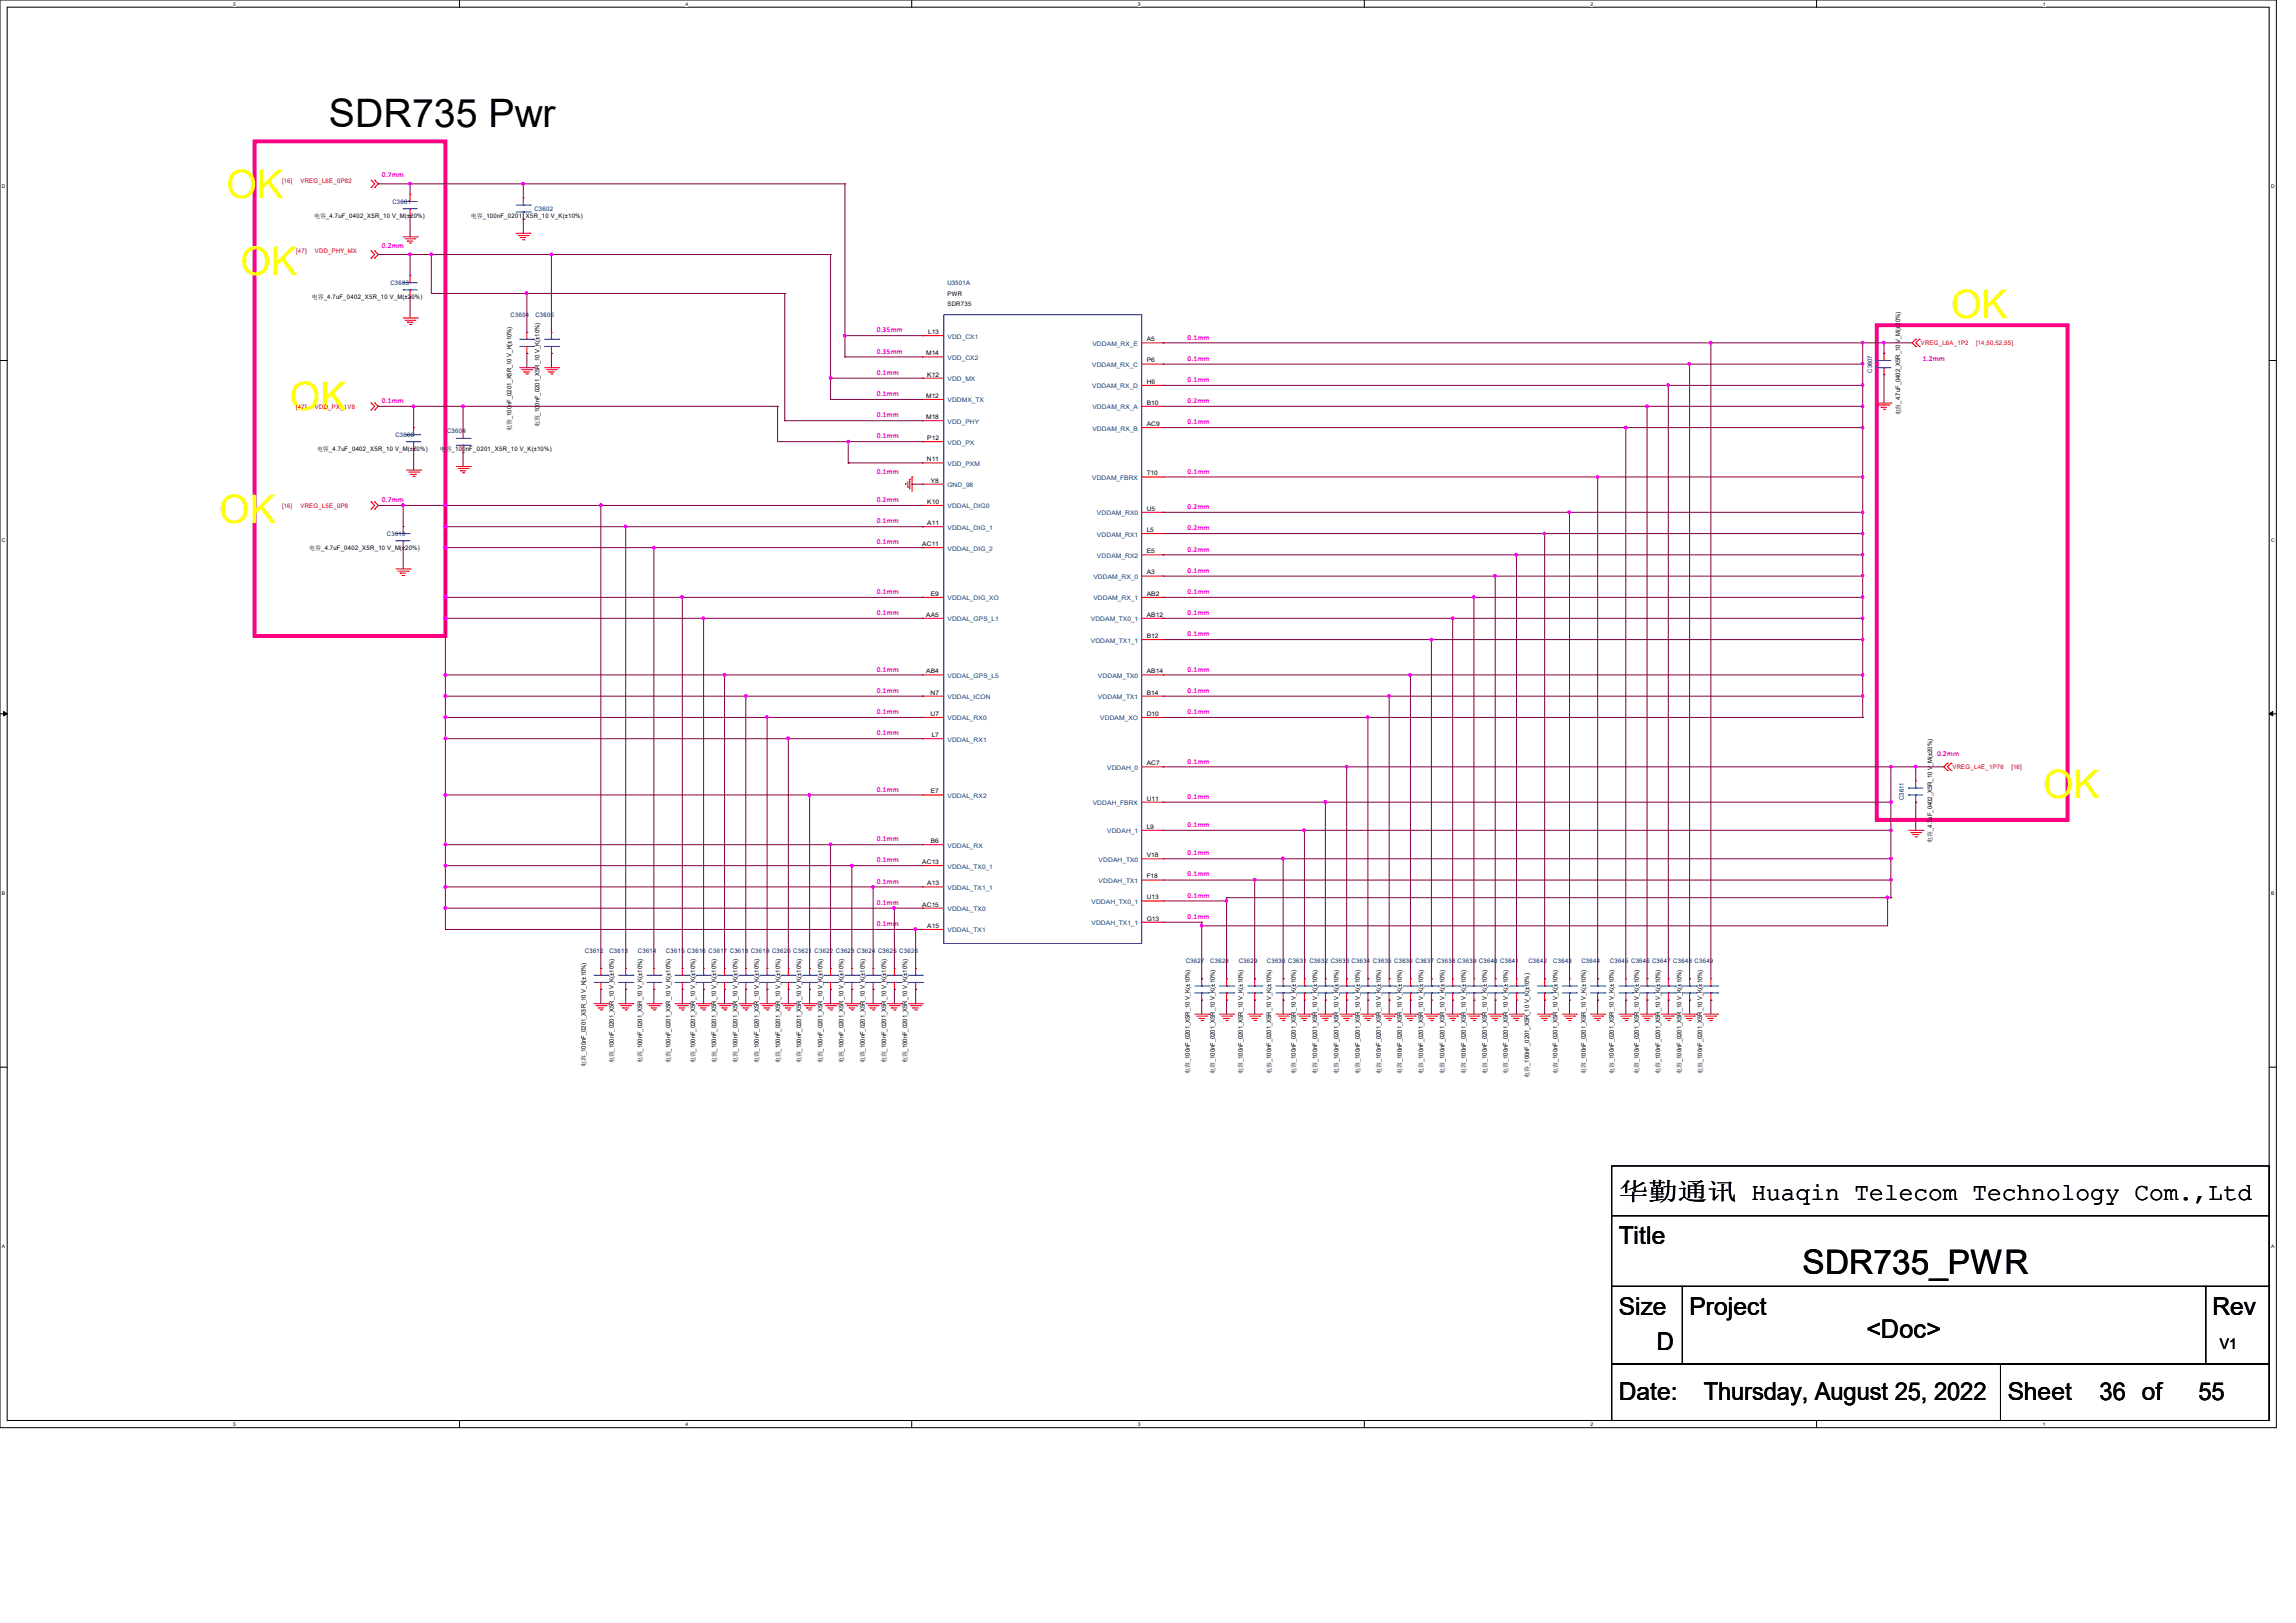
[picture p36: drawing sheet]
<svg xmlns="http://www.w3.org/2000/svg" width="297mm" height="210mm" viewBox="0 0 297 210" stroke-linecap="round" stroke-linejoin="round" font-family="sans-serif">
<defs><g id="words">
<text font-size="5.1" x="42.5" y="16.4">SDR735 Pwr</text>
<g font-size="5.1" fill="#ff0">
<text x="29.3" y="25.6">OK</text>
<text x="31.1" y="35.6">OK</text>
<text x="252.4" y="41.1">OK</text>
<text x="37.5" y="53">OK</text>
<text x="28.4" y="67.6">OK</text>
<text x="264.3" y="103.3">OK</text>
</g>
<text font-size="4.4" x="233.2" y="164.8">SDR735_PWR</text>
<text font-size="3.3" x="241.4" y="173.1">&lt;Doc&gt;</text>
<g font-size="3.2">
<text x="209.4" y="155.2">华勤通讯 Huaqin Telecom Technology Com.,Ltd</text>
<text x="209.4" y="161">Title</text>
<text x="209.4" y="170.2">Size</text>
<text x="218.6" y="170.2">Project</text>
<text x="286.2" y="170.2">Rev</text>
<text x="214.3" y="174.8">D</text>
<text x="209.4" y="181.1">Date:</text>
<text x="220.4" y="181.1">Thursday, August 25, 2022</text>
<text x="259.7" y="181.1">Sheet</text>
<text x="271.6" y="181.1">36 of</text>
<text x="284.4" y="181.1">55</text>
</g>
<text font-size="1.9" x="287.2" y="174.5">V1</text>
<g font-size="1" fill="#f0f">
<text x="49.4" y="22.9">0.7mm</text>
<text x="49.4" y="32">0.2mm</text>
<text x="113.4" y="43">0.35mm</text>
<text x="113.4" y="45.8">0.35mm</text>
<text x="153.6" y="43.9">0.1mm</text>
<text x="153.6" y="46.7">0.1mm</text>
<text x="248.8" y="46.7">1.2mm</text>
<text x="49.4" y="52.2">0.1mm</text>
<text x="113.4" y="48.5">0.1mm</text>
<text x="113.4" y="51.2">0.1mm</text>
<text x="113.4" y="54">0.1mm</text>
<text x="153.6" y="49.4">0.1mm</text>
<text x="153.6" y="52.2">0.2mm</text>
<text x="113.4" y="56.7">0.1mm</text>
<text x="153.6" y="54.9">0.1mm</text>
<text x="49.4" y="64.9">0.7mm</text>
<text x="113.4" y="64.9">0.2mm</text>
<text x="113.4" y="61.3">0.1mm</text>
<text x="153.6" y="65.9">0.2mm</text>
<text x="153.6" y="61.3">0.1mm</text>
<text x="113.4" y="67.7">0.1mm</text>
<text x="113.4" y="70.4">0.1mm</text>
<text x="153.6" y="68.6">0.2mm</text>
<text x="153.6" y="71.4">0.2mm</text>
<text x="113.4" y="76.8">0.1mm</text>
<text x="153.6" y="74.1">0.1mm</text>
<text x="153.6" y="76.8">0.1mm</text>
<text x="113.4" y="79.6">0.1mm</text>
<text x="153.6" y="82.3">0.1mm</text>
<text x="153.6" y="79.6">0.1mm</text>
<text x="113.4" y="86.9">0.1mm</text>
<text x="113.4" y="89.7">0.1mm</text>
<text x="153.6" y="86.9">0.1mm</text>
<text x="153.6" y="89.7">0.1mm</text>
<text x="113.4" y="92.4">0.1mm</text>
<text x="113.4" y="95.1">0.1mm</text>
<text x="153.6" y="92.4">0.1mm</text>
<text x="153.6" y="98.8">0.1mm</text>
<text x="250.6" y="97.9">0.2mm</text>
<text x="113.4" y="102.4">0.1mm</text>
<text x="153.6" y="103.4">0.1mm</text>
<text x="153.6" y="107">0.1mm</text>
<text x="113.4" y="108.8">0.1mm</text>
<text x="113.4" y="111.6">0.1mm</text>
<text x="153.6" y="110.7">0.1mm</text>
<text x="153.6" y="113.4">0.1mm</text>
<text x="113.4" y="119.8">0.1mm</text>
<text x="113.4" y="114.3">0.1mm</text>
<text x="113.4" y="117.1">0.1mm</text>
<text x="153.6" y="116.2">0.1mm</text>
<text x="153.6" y="118.9">0.1mm</text>
</g>
<g font-size=".8" fill="#f00">
<text x="36.5" y="23.6">[16]</text>
<text x="38.9" y="23.6">VREG_L6E_0P82</text>
<text x="38.3" y="32.8">[47]</text>
<text x="40.7" y="32.8">VDD_PHY_MX</text>
<text x="248.5" y="44.7">VREG_L6A_1P2</text>
<text x="255.6" y="44.7">[14,50,52,55]</text>
<text x="38.3" y="52.9">[47]</text>
<text x="40.7" y="52.9">VDD_PX_1V8</text>
<text x="36.5" y="65.7">[16]</text>
<text x="38.9" y="65.7">VREG_L5E_0P8</text>
<text x="252.6" y="99.5">VREG_L4E_1P76</text>
<text x="260.2" y="99.5">[16]</text>
</g>
<g font-size=".8">
<text x="40.6" y="28.2">电容_4.7uF_0402_X5R_10 V_M(±20%)</text>
<text x="60.9" y="28.2">电容_100nF_0201_X5R_10 V_K(±10%)</text>
<text x="40.3" y="38.7">电容_4.7uF_0402_X5R_10 V_M(±20%)</text>
<text x="122.6" y="39.6">SDR735</text>
<text x="122.6" y="38.3">PWR</text>
<text x="119.8" y="46">M14</text>
<text x="120.1" y="43.2">L13</text>
<text x="148.3" y="44.2">A5</text>
<text x="148.3" y="46.9">P6</text>
<text x="119.8" y="51.5">M12</text>
<text x="119.9" y="48.7">K12</text>
<text x="148.3" y="49.7">H6</text>
<text x="148.3" y="52.4">B10</text>
<text x="245.8" y="53.8" transform="rotate(-90 245.8 53.8)">电容_4.7uF_0402_X5R_10 V_M(±20%)</text>
<text x="41" y="58.4">电容_4.7uF_0402_X5R_10 V_M(±20%)</text>
<text x="56.9" y="58.4">电容_100nF_0201_X5R_10 V_K(±10%)</text>
<text x="66.2" y="55.8" transform="rotate(-90 66.2 55.8)">电容_100nF_0201_X5R_10 V_K(±10%)</text>
<text x="69.8" y="55.3" transform="rotate(-90 69.8 55.3)">电容_100nF_0201_X5R_10 V_K(±10%)</text>
<text x="119.8" y="54.2">M18</text>
<text x="119.9" y="59.7">N11</text>
<text x="119.9" y="56.9">P12</text>
<text x="148.3" y="55.1">AC9</text>
<text x="119.9" y="65.2">K10</text>
<text x="120.4" y="62.4">Y8</text>
<text x="148.3" y="61.5">T10</text>
<text x="40" y="71.2">电容_4.7uF_0402_X5R_10 V_M(±20%)</text>
<text x="119.3" y="70.7">AC11</text>
<text x="119.9" y="67.9">A11</text>
<text x="148.3" y="66.1">U5</text>
<text x="148.3" y="68.8">L5</text>
<text x="148.3" y="71.6">E5</text>
<text x="120.4" y="77.1">E9</text>
<text x="148.3" y="74.3">A3</text>
<text x="148.3" y="77.1">AB2</text>
<text x="119.8" y="79.8">AA5</text>
<text x="148.3" y="79.8">AB12</text>
<text x="148.3" y="82.5">B12</text>
<text x="119.8" y="87.1">AB4</text>
<text x="120.4" y="89.9">N7</text>
<text x="148.3" y="87.1">AB14</text>
<text x="148.3" y="89.9">B14</text>
<text x="120.4" y="92.6">U7</text>
<text x="120.5" y="95.4">L7</text>
<text x="148.3" y="92.6">D10</text>
<text x="148.3" y="99">AC7</text>
<text x="120.4" y="102.7">E7</text>
<text x="148.3" y="107.2">L9</text>
<text x="148.3" y="103.6">U11</text>
<text x="119.3" y="111.8">AC13</text>
<text x="120.4" y="109.1">B6</text>
<text x="148.3" y="110.9">V18</text>
<text x="148.3" y="113.7">F18</text>
<text x="249.9" y="109" transform="rotate(-90 249.9 109)">电容_4.7uF_0402_X5R_10 V_M(±20%)</text>
<text x="119.3" y="117.3">AC15</text>
<text x="119.9" y="114.5">A13</text>
<text x="148.3" y="116.4">U13</text>
<text x="148.3" y="119.1">G13</text>
<text x="119.9" y="120.1">A15</text>
<text x="79.4" y="137.6" transform="rotate(-90 79.4 137.6)">电容_100nF_0201_X5R_10 V_K(±10%)</text>
<text x="83.1" y="137.6" transform="rotate(-90 83.1 137.6)">电容_100nF_0201_X5R_10 V_K(±10%)</text>
<text x="86.7" y="137.6" transform="rotate(-90 86.7 137.6)">电容_100nF_0201_X5R_10 V_K(±10%)</text>
<text x="89.9" y="137.6" transform="rotate(-90 89.9 137.6)">电容_100nF_0201_X5R_10 V_K(±10%)</text>
<text x="92.7" y="137.6" transform="rotate(-90 92.7 137.6)">电容_100nF_0201_X5R_10 V_K(±10%)</text>
<text x="95.4" y="137.6" transform="rotate(-90 95.4 137.6)">电容_100nF_0201_X5R_10 V_K(±10%)</text>
<text x="98.2" y="137.6" transform="rotate(-90 98.2 137.6)">电容_100nF_0201_X5R_10 V_K(±10%)</text>
<text x="100.9" y="137.6" transform="rotate(-90 100.9 137.6)">电容_100nF_0201_X5R_10 V_K(±10%)</text>
<text x="103.6" y="137.6" transform="rotate(-90 103.6 137.6)">电容_100nF_0201_X5R_10 V_K(±10%)</text>
<text x="106.4" y="137.6" transform="rotate(-90 106.4 137.6)">电容_100nF_0201_X5R_10 V_K(±10%)</text>
<text x="109.1" y="137.6" transform="rotate(-90 109.1 137.6)">电容_100nF_0201_X5R_10 V_K(±10%)</text>
<text x="111.9" y="137.6" transform="rotate(-90 111.9 137.6)">电容_100nF_0201_X5R_10 V_K(±10%)</text>
<text x="114.6" y="137.6" transform="rotate(-90 114.6 137.6)">电容_100nF_0201_X5R_10 V_K(±10%)</text>
<text x="117.3" y="137.6" transform="rotate(-90 117.3 137.6)">电容_100nF_0201_X5R_10 V_K(±10%)</text>
<text x="75.8" y="138" transform="rotate(-90 75.8 138)">电容_100nF_0201_X5R_10 V_K(±10%)</text>
<text x="153.9" y="139" transform="rotate(-90 153.9 139)">电容_100nF_0201_X5R_10 V_K(±10%)</text>
<text x="157.1" y="139" transform="rotate(-90 157.1 139)">电容_100nF_0201_X5R_10 V_K(±10%)</text>
<text x="160.8" y="139" transform="rotate(-90 160.8 139)">电容_100nF_0201_X5R_10 V_K(±10%)</text>
<text x="164.5" y="139" transform="rotate(-90 164.5 139)">电容_100nF_0201_X5R_10 V_K(±10%)</text>
<text x="167.6" y="139" transform="rotate(-90 167.6 139)">电容_100nF_0201_X5R_10 V_K(±10%)</text>
<text x="170.4" y="139" transform="rotate(-90 170.4 139)">电容_100nF_0201_X5R_10 V_K(±10%)</text>
<text x="173.1" y="139" transform="rotate(-90 173.1 139)">电容_100nF_0201_X5R_10 V_K(±10%)</text>
<text x="175.9" y="139" transform="rotate(-90 175.9 139)">电容_100nF_0201_X5R_10 V_K(±10%)</text>
<text x="178.6" y="139" transform="rotate(-90 178.6 139)">电容_100nF_0201_X5R_10 V_K(±10%)</text>
<text x="181.4" y="139" transform="rotate(-90 181.4 139)">电容_100nF_0201_X5R_10 V_K(±10%)</text>
<text x="184.1" y="139" transform="rotate(-90 184.1 139)">电容_100nF_0201_X5R_10 V_K(±10%)</text>
<text x="186.9" y="139" transform="rotate(-90 186.9 139)">电容_100nF_0201_X5R_10 V_K(±10%)</text>
<text x="189.6" y="139" transform="rotate(-90 189.6 139)">电容_100nF_0201_X5R_10 V_K(±10%)</text>
<text x="192.4" y="139" transform="rotate(-90 192.4 139)">电容_100nF_0201_X5R_10 V_K(±10%)</text>
<text x="195.1" y="139" transform="rotate(-90 195.1 139)">电容_100nF_0201_X5R_10 V_K(±10%)</text>
<text x="197.8" y="139.4" transform="rotate(-90 197.8 139.4)">电容_100nF_0201_X5R_10 V_K(±10%)</text>
<text x="201.5" y="139" transform="rotate(-90 201.5 139)">电容_100nF_0201_X5R_10 V_K(±10%)</text>
<text x="205.1" y="139" transform="rotate(-90 205.1 139)">电容_100nF_0201_X5R_10 V_K(±10%)</text>
<text x="208.8" y="139" transform="rotate(-90 208.8 139)">电容_100nF_0201_X5R_10 V_K(±10%)</text>
<text x="212" y="139" transform="rotate(-90 212 139)">电容_100nF_0201_X5R_10 V_K(±10%)</text>
<text x="214.8" y="139" transform="rotate(-90 214.8 139)">电容_100nF_0201_X5R_10 V_K(±10%)</text>
<text x="217.5" y="139" transform="rotate(-90 217.5 139)">电容_100nF_0201_X5R_10 V_K(±10%)</text>
<text x="220.2" y="139" transform="rotate(-90 220.2 139)">电容_100nF_0201_X5R_10 V_K(±10%)</text>
</g>
<g font-size=".8" fill="#000080">
<text x="50.8" y="26.4">C3601</text>
<text x="69.1" y="27.3">C3602</text>
<text x="50.5" y="36.9">C3603</text>
<text x="66" y="41">C3604</text>
<text x="69.3" y="41">C3605</text>
<text x="122.6" y="36.9">U3501A</text>
<text x="242.2" y="48.2" transform="rotate(-90 242.2 48.2)">C3607</text>
<text x="51.1" y="56.6">C3608</text>
<text x="57.8" y="56.1">C3609</text>
<text x="50" y="69.3">C3610</text>
<text x="246.3" y="103.5" transform="rotate(-90 246.3 103.5)">C3611</text>
<text x="75.7" y="123.3">C3612</text>
<text x="78.8" y="123.3">C3613</text>
<text x="82.5" y="123.3">C3614</text>
<text x="86.2" y="123.3">C3615 C3616 C3617 C3618 C3619 C3620 C3621 C3622 C3623 C3624 C3625 C3626</text>
<text x="153.4" y="124.7">C3627</text>
<text x="156.6" y="124.7">C3628</text>
<text x="160.2" y="124.7">C3629</text>
<text x="163.9" y="124.7">C3630 C3631 C3632 C3633 C3634 C3635 C3636 C3637 C3638 C3639 C3640 C3641</text>
<text x="197.7" y="124.7">C3642</text>
<text x="200.9" y="124.7">C3643</text>
<text x="204.6" y="124.7">C3644</text>
<text x="208.2" y="124.7">C3645 C3646 C3647 C3648 C3649</text>
</g>
<g font-size=".8" fill="#004080">
<text x="122.6" y="43.8">VDD_CX1</text>
<text x="122.6" y="46.6">VDD_CX2</text>
<text x="141.3" y="47.5">VDDAM_RX_C</text>
<text x="141.3" y="44.7">VDDAM_RX_E</text>
<text x="122.6" y="49.3">VDD_MX</text>
<text x="122.6" y="52.1">VDDMX_TX</text>
<text x="141.3" y="50.2">VDDAM_RX_D</text>
<text x="141.3" y="53">VDDAM_RX_A</text>
<text x="122.6" y="54.8">VDD_PHY</text>
<text x="122.6" y="57.5">VDD_PX</text>
<text x="141.3" y="55.7">VDDAM_RX_B</text>
<text x="122.6" y="60.3">VDD_PXM</text>
<text x="122.6" y="63">GND_98</text>
<text x="122.6" y="65.8">VDDAL_DIG0</text>
<text x="141.3" y="62.1">VDDAM_FBRX</text>
<text x="122.6" y="68.5">VDDAL_DIG_1</text>
<text x="122.6" y="71.2">VDDAL_DIG_2</text>
<text x="141.9" y="66.7">VDDAM_RX0</text>
<text x="141.9" y="69.4">VDDAM_RX1</text>
<text x="122.6" y="77.7">VDDAL_DIG_XO</text>
<text x="141.4" y="74.9">VDDAM_RX_0</text>
<text x="141.4" y="77.7">VDDAM_RX_1</text>
<text x="141.9" y="72.2">VDDAM_RX2</text>
<text x="122.6" y="80.4">VDDAL_GPS_L1</text>
<text x="141.1" y="80.4">VDDAM_TX0_1</text>
<text x="141.1" y="83.1">VDDAM_TX1_1</text>
<text x="122.6" y="87.7">VDDAL_GPS_L5</text>
<text x="142" y="87.7">VDDAM_TX0</text>
<text x="122.6" y="90.5">VDDAL_ICON</text>
<text x="122.6" y="93.2">VDDAL_RX0</text>
<text x="122.6" y="96">VDDAL_RX1</text>
<text x="142" y="90.5">VDDAM_TX1</text>
<text x="142.3" y="93.2">VDDAM_XO</text>
<text x="143.2" y="99.6">VDDAH_0</text>
<text x="122.6" y="103.2">VDDAL_RX2</text>
<text x="141.4" y="104.2">VDDAH_FBRX</text>
<text x="143.2" y="107.8">VDDAH_1</text>
<text x="122.6" y="109.7">VDDAL_RX</text>
<text x="122.6" y="112.4">VDDAL_TX0_1</text>
<text x="142.1" y="111.5">VDDAH_TX0</text>
<text x="122.6" y="115.1">VDDAL_TX1_1</text>
<text x="122.6" y="117.9">VDDAL_TX0</text>
<text x="141.2" y="117">VDDAH_TX0_1</text>
<text x="141.2" y="119.7">VDDAH_TX1_1</text>
<text x="142.1" y="114.3">VDDAH_TX1</text>
<text x="122.6" y="120.6">VDDAL_TX1</text>
</g>
<g font-size=".6">
<text x="30.2" y=".7">5</text>
<text x="88.7" y=".7">4</text>
<text x="147.2" y=".7">3</text>
<text x="205.7" y=".7">2</text>
<text x="264.2" y=".7">1</text>
<text x=".3" y="24.4">D</text>
<text x="293.8" y="24.4">D</text>
<text x=".3" y="70.1">C</text>
<text x="293.8" y="70.1">C</text>
<text x=".3" y="115.8">B</text>
<text x="293.8" y="115.8">B</text>
<text x=".3" y="161.5">A</text>
<text x="293.8" y="161.5">A</text>
<text x="30.2" y="184.5">5</text>
<text x="88.7" y="184.5">4</text>
<text x="147.2" y="184.5">3</text>
<text x="205.7" y="184.5">2</text>
<text x="264.2" y="184.5">1</text>
</g>
</g></defs>
<path d="M0 0h294.5v184.7h-294.5zM.9 .9h292.6v182.9h-292.6z" fill="none" stroke="#000" stroke-width=".13"/>
<g fill="#fff">
<path d="M30.2 .1h.3v.7h-.3z"/>
<path d="M30.2 183.9h.3v.8h-.3z"/>
</g>
<path d="M59.4 0v.9M59.4 183.8v.9" fill="none" stroke="#000" stroke-width=".13"/>
<g fill="#fff">
<path d="M88.7 .1h.3v.7h-.3z"/>
<path d="M88.7 183.9h.3v.8h-.3z"/>
</g>
<path d="M117.9 0v.9M117.9 183.8v.9" fill="none" stroke="#000" stroke-width=".13"/>
<g fill="#fff">
<path d="M147.2 .1h.3v.7h-.3z"/>
<path d="M147.2 183.9h.3v.8h-.3z"/>
</g>
<path d="M176.5 0v.9M176.5 183.8v.9" fill="none" stroke="#000" stroke-width=".13"/>
<g fill="#fff">
<path d="M205.7 .1h.4v.7h-.4z"/>
<path d="M205.7 183.9h.4v.8h-.4z"/>
</g>
<path d="M235 0v.9M235 183.8v.9" fill="none" stroke="#000" stroke-width=".13"/>
<g fill="#fff">
<path d="M264.2 .1h.4v.7h-.4z"/>
<path d="M264.2 183.9h.4v.8h-.4z"/>
<path d="M.3 23.8h.4v.7h-.4z"/>
<path d="M293.8 23.8h.5v.7h-.5z"/>
<path d="M.3 69.5h.4v.7h-.4z"/>
<path d="M293.8 69.5h.5v.7h-.5z"/>
</g>
<path d="M0 46.7h.9M293.5 46.7h1" fill="none" stroke="#000" stroke-width=".13"/>
<g fill="#fff">
<path d="M.3 115.2h.4v.8h-.4z"/>
<path d="M293.8 115.2h.4v.8h-.4z"/>
</g>
<path d="M0 92.4h.9M293.5 92.4h1" fill="none" stroke="#000" stroke-width=".13"/>
<path d="M.5 92.1l.4 .3-.4 .2zM293.5 92.4l.5-.3v.5z" fill="#000" stroke="#000" stroke-width=".13"/>
<g fill="#fff">
<path d="M.3 161h.3v.7h-.3z"/>
<path d="M293.8 161h.4v.7h-.4z"/>
</g>
<path d="M0 138.1h.9M293.5 138.1h1M208.5 157.3h85v9.2h-85zM208.5 150.9h85v6.4h-85zM208.5 166.5h9.1v10h-9.1zM208.5 176.5h50.3v7.3h-50.3zM217.6 166.5h67.7v10h-67.7zM258.8 176.5h34.7v7.3h-34.7zM285.3 166.5h8.2v10h-8.2z" fill="none" stroke="#000" stroke-width=".13"/>
<path d="M32.9 18.3h24.7v64h-24.7zM242.8 42.1h24.7v64h-24.7z" fill="none" stroke="#ff0080" stroke-width=".51"/>
<g fill="none" stroke="#f00" stroke-width=".13">
<path d="M48 23.3l.5 .5-.5 .5M48 32.5l.5 .4-.5 .5M48 23.3h.1M48 24.3h.1M48 32.5h.1M48 33.4h.1M48.5 24.3h.1M48.5 23.3h.1M48.5 33.4h.1M48.5 32.5h.1M48.5 23.3l.4 .5-.4 .5M48.5 32.5l.4 .4-.4 .5"/>
<path d="M52.2 30.6h1.8M52.4 30.9h1.3M52.7 31.2h.1M52.7 31.2h.7M53 31.5h.1M53 25.1h.1M53 27.9h.1M53 35.7h.1M53 38.4h.1M53 25.1v1M53 27v.9M53 35.7v.9"/>
<path d="M53 37.5v.9M53.1 31.5h.1M53.7 30.9h.1M54 30.6h.1M66.8 30.2h1.8M67.1 30.5h1.2M67.3 30.7h.7M67.3 30.7h.1M67.6 31h.2M67.7 28.4h.1M67.7 25.6h.1M67.7 25.6v.9"/>
<path d="M67.7 27.4v1M67.8 31h.1M68.3 30.5h.1M68.6 30.2h.1M48 52.2l.5 .4-.5 .4M48 52.2h.1M48 53h.1M48.5 53h.1M48.5 52.2h.1M48.5 52.2l.4 .4-.4 .4M52.2 41.1h1.8M52.4 41.4h1.3"/>
<path d="M52.7 41.7h.1M52.7 41.7h.7M53 42h.1M53.1 42h.1M53.5 55.3h.1M53.5 58.1h.1M53.5 55.3v1M53.5 57.1v1M53.7 41.4h.1M54 41.1h.1M59.9 58.5h.1M59.9 55.8h.1"/>
<path d="M59.9 55.8v.9M59.9 57.6v.9M67.2 47.6h1.8M67.5 47.8h1.3M67.8 48.1h.1M67.8 48.1h.7M68 48.4h.2M68.2 45.7h.1M68.2 43h.1M68.2 43v.9M68.2 44.8v.9M68.2 48.4h.1"/>
<path d="M68.8 47.8h.1M69 47.6h.1M70.4 47.6h1.9M70.7 47.8h1.3M71 48.1h.7M71 48.1h.1M71.2 48.4h.2M71.3 45.7h.1M71.3 43h.1M71.3 43v.9M71.3 44.8v.9M71.4 48.4h.1"/>
<path d="M72 47.8h.1M72.3 47.6h.1M119.3 43.4h.1M119.3 46.2h.1M119.3 48.9h.1M119.3 51.7h.1M119.3 54.4h.1M119.3 57.1h.1M119.3 59.9h.1M119.3 43.4h2.8M119.3 46.2h2.8M119.3 48.9h2.8"/>
<path d="M119.3 51.7h2.8M119.3 54.4h2.8M119.3 57.1h2.8M119.3 59.9h2.8M147.7 44.4h2.8M147.7 47.1h2.8M147.7 49.9h2.8M147.7 52.6h2.8M147.7 55.3h2.8M150.5 44.4h.1M150.5 47.1h.1M150.5 49.9h.1"/>
<path d="M150.5 52.6h.1M150.5 55.3h.1M242.8 52.2h1.8M243.1 52.4h1.2M243.3 52.7h.8M243.3 52.7h.1M243.6 53h.2M243.7 45.7h.1M243.7 48.5h.1M243.7 45.7v1M243.7 47.6v.9M243.8 53h.1"/>
<path d="M244.3 52.4h.1M244.6 52.2h.1M247.8 43.9l-.4 .5 .4 .4M247.8 43.9h.1M247.8 44.8h.1M248.3 43.9l-.5 .5 .5 .4M248.3 44.8h.1M248.3 43.9h.1M48 64.9l.5 .5-.5 .5M48 64.9h.1M48 65.9h.1M48.5 65.9h.1"/>
<path d="M48.5 64.9h.1M48.5 64.9l.4 .5-.4 .5M51.2 73.6h1.8M51.5 73.9h1.3M51.8 74.2h.1M51.8 74.2h.7M52 74.5h.2M52.2 68.2h.1M52.2 70.9h.1M52.2 68.2v.8M52.2 70v.9M52.2 74.5h.1"/>
<path d="M52.6 60.8h1.8M52.8 73.9h.1M52.9 61.1h1.2M53 73.6h.1M53.1 61.4h.8M53.1 61.4h.1M53.4 61.6h.2M53.6 61.6h.1M54.1 61.1h.1M54.4 60.8h.1M59 60.4h1.8M59.3 60.6h1.2"/>
<path d="M59.6 60.9h.1M59.6 60.9h.7M59.8 61.2h.2M60 61.2h.1M60.5 60.6h.1M60.8 60.4h.1M117.1 62.6h.1M117.1 62.6v.1M117.4 63h.1M117.4 62.3v.7M117.7 62h.1M117.7 62v1.3"/>
<path d="M118 61.7h.1M118 61.7v1.9M119.3 62.7h.1M119.3 65.4h.1M119.3 68.2h.1M119.3 70.9h.1M119.3 77.3h.1M119.3 62.7h2.8M119.3 65.4h2.8M119.3 68.2h2.8M119.3 70.9h2.8M119.3 77.3h2.8"/>
<path d="M147.7 77.3h2.8M147.7 61.7h2.8M147.7 66.3h2.8M147.7 69h2.8M147.7 71.8h2.8M147.7 74.5h2.8M150.5 61.7h.1M150.5 66.3h.1M150.5 69h.1M150.5 71.8h.1M150.5 74.5h.1M150.5 77.3h.1"/>
<path d="M119.3 80h.1M119.3 87.3h.1M119.3 90.1h.1M119.3 92.8h.1M119.3 95.6h.1M119.3 80h2.8M119.3 87.3h2.8M119.3 90.1h2.8M119.3 92.8h2.8M119.3 95.6h2.8M147.7 80h2.8M147.7 87.3h2.8"/>
<path d="M147.7 90.1h2.8M147.7 92.8h2.8M147.7 82.8h2.8M147.7 99.2h2.8M150.5 80h.1M150.5 82.8h.1M150.5 87.3h.1M150.5 90.1h.1M150.5 92.8h.1M150.5 99.2h.1M251.9 98.8l-.4 .4 .4 .5M251.9 98.8h.1"/>
<path d="M251.9 99.7h.1M252.4 98.8l-.5 .4 .5 .5M252.4 99.7h.1M252.4 98.8h.1M119.3 102.9h.1M119.3 109.3h.1M119.3 112h.1M119.3 114.8h.1M119.3 117.5h.1M119.3 102.9h2.8M119.3 109.3h2.8M119.3 112h2.8"/>
<path d="M119.3 114.8h2.8M119.3 117.5h2.8M147.7 107.4h2.8M147.7 103.8h2.8M147.7 111.1h2.8M147.7 113.9h2.8M147.7 116.6h2.8M147.7 119.3h2.8M150.5 103.8h.1M150.5 107.4h.1M150.5 111.1h.1M150.5 113.9h.1"/>
<path d="M150.5 116.6h.1M150.5 119.3h.1M246.9 107.4h1.9M247.2 107.7h1.3M247.4 108h.8M247.4 108h.1M247.7 108.3h.2M247.8 101h.1M247.8 103.8h.1M247.8 101v1M247.8 102.9v.9M247.9 108.3h.1"/>
<path d="M248.5 107.7h.1M248.8 107.4h.1M76.8 129.9h1.9M77.1 130.1h1.3M77.4 130.4h.7M77.4 130.4h.1M77.6 130.7h.2M77.7 128h.1M77.7 125.3h.1M77.7 125.3v.9M77.7 127.1v.9M77.9 130.7h.1"/>
<path d="M78.4 130.1h.1M78.7 129.9h.1M80 129.9h1.9M80.3 130.1h1.3M80.6 130.4h.1M80.6 130.4h.7M80.9 130.7h.1M80.9 128h.1M80.9 125.3h.1M80.9 125.3v.9M80.9 127.1v.9M81 130.7h.1"/>
<path d="M81.6 130.1h.1M81.9 129.9h.1M83.7 129.9h1.8M83.9 130.1h1.4M84.2 130.4h.8M84.2 130.4h.1M84.5 130.7h.2M84.6 128h.1M84.6 125.3h.1M84.6 125.3v.9M84.6 127.1v.9M84.7 130.7h.1"/>
<path d="M85.3 130.1h.1M85.5 129.9h.1M87.3 129.9h1.9M87.6 130.1h1.3M87.9 130.4h.1M87.9 130.4h.7M88.2 130.7h.1M88.3 128h.1M88.3 125.3h.1M88.3 125.3v.9M88.3 127.1v.9M88.3 130.7h.1"/>
<path d="M88.9 130.1h.1M89.2 129.9h.1M90.1 129.9h1.8M90.3 130.1h1.4M90.6 130.4h.8M90.6 130.4h.1M90.9 130.7h.2M91 128h.1M91 125.3h.1M91 125.3v.9M91 127.1v.9M91.1 130.7h.1"/>
<path d="M91.7 130.1h.1M91.9 129.9h.1M92.8 129.9h1.9M93.1 130.1h1.3M93.4 130.4h.1M93.4 130.4h.7M93.6 130.7h.3M93.7 128h.1M93.7 125.3h.1M93.7 125.3v.9M93.7 127.1v.9M93.9 130.7h.1"/>
<path d="M94.4 130.1h.1M94.7 129.9h.1M95.6 129.9h1.8M95.8 130.1h1.3M96.1 130.4h.1M96.1 130.4h.8M96.4 130.7h.2M96.5 128h.1M96.5 125.3h.1M96.5 125.3v.9M96.5 127.1v.9M96.6 130.7h.1"/>
<path d="M97.1 130.1h.1M97.4 129.9h.1M98.3 129.9h1.9M98.6 130.1h1.3M98.8 130.4h.8M98.8 130.4h.1M99.1 130.7h.2M99.2 128h.1M99.2 125.3h.1M99.2 125.3v.9M99.2 127.1v.9M99.3 130.7h.1"/>
<path d="M99.9 130.1h.1M100.2 129.9h.1M101 129.9h1.9M101.3 130.1h1.3M101.6 130.4h.1M101.6 130.4h.7M101.9 130.7h.2M102 128h.1M102 125.3h.1M102 125.3v.9M102 127.1v.9M102.1 130.7h.1"/>
<path d="M102.6 130.1h.1M102.9 129.9h.1M103.8 129.9h1.8M104.1 130.1h1.3M104.4 130.4h.1M104.4 130.4h.7M104.6 130.7h.2M104.7 128h.1M104.7 125.3h.1M104.7 125.3v.9M104.7 127.1v.9M104.8 130.7h.1"/>
<path d="M105.4 130.1h.1M105.6 129.9h.1M106.6 129.9h1.8M106.8 130.1h1.3M107.1 130.4h.1M107.1 130.4h.7M107.4 130.7h.2M107.4 128h.1M107.4 125.3h.1M107.4 125.3v.9M107.4 127.1v.9M107.6 130.7h.1"/>
<path d="M108.1 130.1h.1M108.4 129.9h.1M109.3 129.9h1.8M109.6 130.1h1.2M109.9 130.4h.1M109.9 130.4h.7M110.1 130.7h.2M110.2 128h.1M110.2 125.3h.1M110.2 125.3v.9M110.2 127.1v.9M110.3 130.7h.1"/>
<path d="M110.8 130.1h.1M111.1 129.9h.1M112 129.9h1.9M112.3 130.1h1.3M112.6 130.4h.1M112.6 130.4h.7M112.9 130.7h.1M112.9 128h.1M112.9 125.3h.1M112.9 125.3v.9M112.9 127.1v.9M113 130.7h.1"/>
<path d="M113.6 130.1h.1M113.9 129.9h.1M114.8 129.9h1.8M115.1 130.1h1.2M115.3 130.4h.1M115.3 130.4h.7M115.6 130.7h.2M115.7 128h.1M115.7 125.3h.1M115.7 125.3v.9M115.7 127.1v.9M115.8 130.7h.1"/>
<path d="M116.3 130.1h.1M116.6 129.9h.1M117.5 129.9h1.8M117.8 130.1h1.3M118.1 130.4h.1M118.1 130.4h.7M118.3 130.7h.2M118.4 128h.1M118.4 125.3h.1M118.4 125.3v.9M118.4 127.1v.9M118.5 130.7h.1"/>
<path d="M119.1 130.1h.1M119.3 129.9h.1M119.3 120.3h.1M119.3 120.3h2.8M154.6 131.2h1.8M154.8 131.5h1.3M155.1 131.8h.1M155.1 131.8h.7M155.4 132h.2M155.4 129.4h.1M155.4 126.7h.1M155.4 126.7v.9"/>
<path d="M155.4 128.5v.9M155.6 132h.1M156.1 131.5h.1M156.4 131.2h.1M157.7 131.2h1.9M158 131.5h1.3M158.3 131.8h.1M158.3 131.8h.7M158.6 132h.1M158.7 129.4h.1M158.7 126.7h.1M158.7 126.7v.9"/>
<path d="M158.7 128.5v.9M158.7 132h.1M159.3 131.5h.1M159.6 131.2h.1M161.4 131.2h1.8M161.7 131.5h1.3M162 131.8h.1M162 131.8h.7M162.2 132h.2M162.3 129.4h.1M162.3 126.7h.1M162.3 126.7v.9"/>
<path d="M162.3 128.5v.9M162.4 132h.1M163 131.5h.1M163.2 131.2h.1M165.1 131.2h1.8M165.4 131.5h1.2M165.6 131.8h.1M165.6 131.8h.7M165.9 132h.2M166 129.4h.1M166 126.7h.1M166 126.7v.9"/>
<path d="M166 128.5v.9M166.1 132h.1M166.6 131.5h.1M166.9 131.2h.1M167.8 131.2h1.8M168.1 131.5h1.3M168.4 131.8h.1M168.4 131.8h.7M168.6 132h.2M168.7 129.4h.1M168.7 126.7h.1M168.7 126.7v.9"/>
<path d="M168.7 128.5v.9M168.8 132h.1M169.4 131.5h.1M169.6 131.2h.1M170.6 131.2h1.8M170.8 131.5h1.3M171.1 131.8h.7M171.1 131.8h.1M171.4 132h.2M171.4 129.4h.1M171.4 126.7h.1M171.4 126.7v.9"/>
<path d="M171.4 128.5v.9M171.6 132h.1M172.1 131.5h.1M172.4 131.2h.1M173.3 131.2h1.8M173.6 131.5h1.2M173.9 131.8h.1M173.9 131.8h.7M174.1 132h.2M174.2 129.4h.1M174.2 126.7h.1M174.2 126.7v.9"/>
<path d="M174.2 128.5v.9M174.3 132h.1M174.8 131.5h.1M175.1 131.2h.1M176 131.2h1.9M176.3 131.5h1.3M176.6 131.8h.1M176.6 131.8h.7M176.9 132h.1M177 129.4h.1M177 126.7h.1M177 126.7v.9"/>
<path d="M177 128.5v.9M177 132h.1M177.6 131.5h.1M177.9 131.2h.1M178.8 131.2h1.8M179.1 131.5h1.2M179.3 131.8h.7M179.3 131.8h.1M179.6 132h.2M179.7 129.4h.1M179.7 126.7h.1M179.7 126.7v.9"/>
<path d="M179.7 128.5v.9M179.8 132h.1M180.3 131.5h.1M180.6 131.2h.1M181.5 131.2h1.8M181.8 131.5h1.3M182.1 131.8h.7M182.1 131.8h.1M182.3 132h.2M182.5 129.4h.1M182.5 126.7h.1M182.5 126.7v.9"/>
<path d="M182.5 128.5v.9M182.5 132h.1M183.1 131.5h.1M183.3 131.2h.1M184.3 131.2h1.8M184.5 131.5h1.3M184.8 131.8h.1M184.8 131.8h.7M185.1 132h.2M185.2 129.4h.1M185.2 126.7h.1M185.2 126.7v.9"/>
<path d="M185.2 128.5v.9M185.3 132h.1M185.8 131.5h.1M186.1 131.2h.1M187 131.2h1.8M187.3 131.5h1.3M187.6 131.8h.1M187.6 131.8h.7M187.8 132h.2M187.9 129.4h.1M187.9 126.7h.1M187.9 126.7v.9"/>
<path d="M187.9 128.5v.9M188 132h.1M188.6 131.5h.1M188.8 131.2h.1M189.7 131.2h1.9M190 131.5h1.3M190.3 131.8h.8M190.3 131.8h.1M190.6 132h.2M190.7 129.4h.1M190.7 126.7h.1M190.7 126.7v.9"/>
<path d="M190.7 128.5v.9M190.8 132h.1M191.3 131.5h.1M191.6 131.2h.1M192.5 131.2h1.8M192.8 131.5h1.3M193 131.8h.8M193 131.8h.1M193.3 132h.2M193.4 129.4h.1M193.4 126.7h.1M193.4 126.7v.9"/>
<path d="M193.4 128.5v.9M193.5 132h.1M194.1 131.5h.1M194.3 131.2h.1M195.2 131.2h1.9M195.5 131.5h1.3M195.8 131.8h.7M195.8 131.8h.1M196 132h.3M196.2 129.4h.1M196.2 126.7h.1M196.2 126.7v.9"/>
<path d="M196.2 128.5v.9M196.3 132h.1M196.8 131.5h.1M197.1 131.2h.1M198.9 131.2h1.8M199.2 131.5h1.2M199.4 131.8h.8M199.4 131.8h.1M199.7 132h.2M199.8 129.4h.1M199.8 126.7h.1M199.8 126.7v.9"/>
<path d="M199.8 128.5v.9M199.9 132h.1M200.4 131.5h.1M200.7 131.2h.1M202.1 131.2h1.8M202.4 131.5h1.3M202.6 131.8h.8M202.6 131.8h.1M202.9 132h.2M203 129.4h.1M203 126.7h.1M203 126.7v.9"/>
<path d="M203 128.5v.9M203.1 132h.1M203.7 131.5h.1M203.9 131.2h.1M205.7 131.2h1.9M206 131.5h1.3M206.3 131.8h.8M206.3 131.8h.1M206.6 132h.2M206.7 129.4h.1M206.7 126.7h.1M206.7 126.7v.9"/>
<path d="M206.7 128.5v.9M206.8 132h.1M207.3 131.5h.1M207.6 131.2h.1M209.4 131.2h1.8M209.7 131.5h1.3M210 131.8h.7M210 131.8h.1M210.2 132h.2M210.3 129.4h.1M210.3 126.7h.1M210.3 126.7v.9"/>
<path d="M210.3 128.5v.9M210.4 132h.1M211 131.5h.1M211.2 131.2h.1M212.2 131.2h1.8M212.4 131.5h1.3M212.7 131.8h.7M212.7 131.8h.1M213 132h.1M213.1 129.4h.1M213.1 126.7h.1M213.1 126.7v.9"/>
<path d="M213.1 128.5v.9M213.1 132h.1M213.7 131.5h.1M214 131.2h.1M214.9 131.2h1.8M215.2 131.5h1.2M215.4 131.8h.1M215.4 131.8h.8M215.7 132h.2M215.8 129.4h.1M215.8 126.7h.1M215.8 126.7v.9"/>
<path d="M215.8 128.5v.9M215.9 132h.1M216.5 131.5h.1M216.7 131.2h.1M217.6 131.2h1.9M217.9 131.5h1.3M218.2 131.8h.1M218.2 131.8h.7M218.5 132h.2M218.6 129.4h.1M218.6 126.7h.1M218.6 126.7v.9"/>
<path d="M218.6 128.5v.9M218.7 132h.1M219.2 131.5h.1M219.5 131.2h.1M220.4 131.2h1.8M220.6 131.5h1.4M220.9 131.8h.8M220.9 131.8h.1M221.2 132h.2M221.3 129.4h.1M221.3 126.7h.1M221.3 126.7v.9"/>
<path d="M221.3 128.5v.9M221.4 132h.1M222 131.5h.1M222.2 131.2h.1"/>
</g>
<g fill="none" stroke="#00f" stroke-width=".13">
<path d="M52.2 26.1h.1M52.2 27h.1M52.2 36.6h.1M52.2 37.5h.1M52.2 26.1h1.8M52.2 27h1.8M52.2 36.6h1.8M52.2 37.5h1.8M53 26.1h.1M53 27h.1M53 36.6h.1M53 37.5h.1"/>
<path d="M66.8 27.4h1.8M66.8 26.5h1.8M67.7 27.4h.1M67.7 26.5h.1M68.6 27.4h.1M68.6 26.5h.1M52.6 56.3h.1M52.6 57.1h.1M52.6 56.3h1.8M52.6 57.1h1.8M53.5 56.3h.1M53.5 57.1h.1"/>
<path d="M59 57.6h1.8M59 56.7h1.8M59.9 57.6h.1M59.9 56.7h.1M60.8 57.6h.1M60.8 56.7h.1M67.2 44.8h1.8M67.2 43.9h1.8M68.2 44.8h.1M68.2 43.9h.1M69 44.8h.1M69 43.9h.1"/>
<path d="M70.4 44.8h1.9M70.4 43.9h1.9M71.3 44.8h.1M71.3 43.9h.1M72.3 44.8h.1M72.3 43.9h.1M122.1 40.7h25.6v81.4h-25.6zM242.8 46.7h1.8M242.8 47.6h1.8M242.8 46.7h.1M242.8 47.6h.1M243.7 46.7h.1"/>
<path d="M243.7 47.6h.1M51.2 69h.1M51.2 70h.1M51.2 69h1.8M51.2 70h1.8M52.2 69h.1M52.2 70h.1M246.9 102h1.9M246.9 102.9h1.9M246.9 102h.1M246.9 102.9h.1M247.8 102h.1"/>
<path d="M247.8 102.9h.1M76.8 127.1h1.9M76.8 126.2h1.9M77.7 127.1h.1M77.7 126.2h.1M78.7 127.1h.1M78.7 126.2h.1M80 127.1h1.9M80 126.2h1.9M80.9 127.1h.1M80.9 126.2h.1M81.9 127.1h.1"/>
<path d="M81.9 126.2h.1M83.7 127.1h1.8M83.7 126.2h1.8M84.6 127.1h.1M84.6 126.2h.1M85.5 127.1h.1M85.5 126.2h.1M87.3 127.1h1.9M87.3 126.2h1.9M88.3 127.1h.1M88.3 126.2h.1M89.2 127.1h.1"/>
<path d="M89.2 126.2h.1M90.1 127.1h1.8M90.1 126.2h1.8M91 127.1h.1M91 126.2h.1M91.9 127.1h.1M91.9 126.2h.1M92.8 127.1h1.9M92.8 126.2h1.9M93.7 127.1h.1M93.7 126.2h.1M94.7 127.1h.1"/>
<path d="M94.7 126.2h.1M95.6 127.1h1.8M95.6 126.2h1.8M96.5 127.1h.1M96.5 126.2h.1M97.4 127.1h.1M97.4 126.2h.1M98.3 127.1h1.9M98.3 126.2h1.9M99.2 127.1h.1M99.2 126.2h.1M100.2 127.1h.1"/>
<path d="M100.2 126.2h.1M101 127.1h1.9M101 126.2h1.9M102 127.1h.1M102 126.2h.1M102.9 127.1h.1M102.9 126.2h.1M103.8 127.1h1.8M103.8 126.2h1.8M104.7 127.1h.1M104.7 126.2h.1M105.6 127.1h.1"/>
<path d="M105.6 126.2h.1M106.6 127.1h1.8M106.6 126.2h1.8M107.4 127.1h.1M107.4 126.2h.1M108.4 127.1h.1M108.4 126.2h.1M109.3 127.1h1.8M109.3 126.2h1.8M110.2 127.1h.1M110.2 126.2h.1M111.1 127.1h.1"/>
<path d="M111.1 126.2h.1M112 127.1h1.9M112 126.2h1.9M112.9 127.1h.1M112.9 126.2h.1M113.9 127.1h.1M113.9 126.2h.1M114.8 127.1h1.8M114.8 126.2h1.8M115.7 127.1h.1M115.7 126.2h.1M116.6 127.1h.1"/>
<path d="M116.6 126.2h.1M117.5 127.1h1.8M117.5 126.2h1.8M118.4 127.1h.1M118.4 126.2h.1M119.3 127.1h.1M119.3 126.2h.1M154.6 128.5h1.8M154.6 127.6h1.8M155.4 128.5h.1M155.4 127.6h.1M156.4 128.5h.1"/>
<path d="M156.4 127.6h.1M157.7 128.5h1.9M157.7 127.6h1.9M158.7 128.5h.1M158.7 127.6h.1M159.6 128.5h.1M159.6 127.6h.1M161.4 128.5h1.8M161.4 127.6h1.8M162.3 128.5h.1M162.3 127.6h.1M163.2 128.5h.1"/>
<path d="M163.2 127.6h.1M165.1 128.5h1.8M165.1 127.6h1.8M166 128.5h.1M166 127.6h.1M166.9 128.5h.1M166.9 127.6h.1M167.8 128.5h1.8M167.8 127.6h1.8M168.7 128.5h.1M168.7 127.6h.1M169.6 128.5h.1"/>
<path d="M169.6 127.6h.1M170.6 128.5h1.8M170.6 127.6h1.8M171.4 128.5h.1M171.4 127.6h.1M172.4 128.5h.1M172.4 127.6h.1M173.3 128.5h1.8M173.3 127.6h1.8M174.2 128.5h.1M174.2 127.6h.1M175.1 128.5h.1"/>
<path d="M175.1 127.6h.1M176 128.5h1.9M176 127.6h1.9M177 128.5h.1M177 127.6h.1M177.9 128.5h.1M177.9 127.6h.1M178.8 128.5h1.8M178.8 127.6h1.8M179.7 128.5h.1M179.7 127.6h.1M180.6 128.5h.1"/>
<path d="M180.6 127.6h.1M181.5 128.5h1.8M181.5 127.6h1.8M182.5 128.5h.1M182.5 127.6h.1M183.3 128.5h.1M183.3 127.6h.1M184.3 128.5h1.8M184.3 127.6h1.8M185.2 128.5h.1M185.2 127.6h.1M186.1 128.5h.1"/>
<path d="M186.1 127.6h.1M187 128.5h1.8M187 127.6h1.8M187.9 128.5h.1M187.9 127.6h.1M188.8 128.5h.1M188.8 127.6h.1M189.7 128.5h1.9M189.7 127.6h1.9M190.7 128.5h.1M190.7 127.6h.1M191.6 128.5h.1"/>
<path d="M191.6 127.6h.1M192.5 128.5h1.8M192.5 127.6h1.8M193.4 128.5h.1M193.4 127.6h.1M194.3 128.5h.1M194.3 127.6h.1M195.2 128.5h1.9M195.2 127.6h1.9M196.2 128.5h.1M196.2 127.6h.1M197.1 128.5h.1"/>
<path d="M197.1 127.6h.1M198.9 128.5h1.8M198.9 127.6h1.8M199.8 128.5h.1M199.8 127.6h.1M200.7 128.5h.1M200.7 127.6h.1M202.1 128.5h1.8M202.1 127.6h1.8M203 128.5h.1M203 127.6h.1M203.9 128.5h.1"/>
<path d="M203.9 127.6h.1M205.7 128.5h1.9M205.7 127.6h1.9M206.7 128.5h.1M206.7 127.6h.1M207.6 128.5h.1M207.6 127.6h.1M209.4 128.5h1.8M209.4 127.6h1.8M210.3 128.5h.1M210.3 127.6h.1M211.2 128.5h.1"/>
<path d="M211.2 127.6h.1M212.2 128.5h1.8M212.2 127.6h1.8M213.1 128.5h.1M213.1 127.6h.1M214 128.5h.1M214 127.6h.1M214.9 128.5h1.8M214.9 127.6h1.8M215.8 128.5h.1M215.8 127.6h.1M216.7 128.5h.1"/>
<path d="M216.7 127.6h.1M217.6 128.5h1.9M217.6 127.6h1.9M218.6 128.5h.1M218.6 127.6h.1M219.5 128.5h.1M219.5 127.6h.1M220.4 128.5h1.8M220.4 127.6h1.8M221.3 128.5h.1M221.3 127.6h.1M222.2 128.5h.1"/>
<path d="M222.2 127.6h.1"/>
</g>
<g fill="none" stroke="#800040" stroke-width=".13">
<path d="M48.9 23.8h60.4M48.9 32.9h58.5M48.9 23.8h.1M48.9 32.9h.1M53 23.8h.1M53 27.9h.1M53 32.9h.1M53 38.4h.1M53 23.8v1.3M53 27.9v2.7M53 32.9v2.8M53 38.4v2.7"/>
<path d="M55.8 38h.1M55.8 32.9v5.1M55.8 38h45.7M67.7 23.8h.1M67.7 28.4h.1M67.7 23.8v1.8M67.7 28.4v1.8M68.2 38h.1M68.2 38v5M71.3 32.9h.1M71.3 32.9v10.1M101.5 38h.1"/>
<path d="M101.5 38v16.4M107.4 32.9h.1M107.4 32.9v18.8M109.3 23.8h.1M109.3 23.8v22.4M48.9 52.6h51.7M48.9 52.6h.1M53.5 52.6h.1M53.5 58.1h.1M53.5 52.6v2.7M53.5 58.1v2.7M59.9 52.6h.1"/>
<path d="M59.9 58.5h.1M59.9 52.6v3.2M59.9 58.5v1.9M68.2 45.7h.1M68.2 45.7v1.9M71.3 45.7h.1M71.3 45.7v1.9M100.6 52.6h.1M100.6 52.6v4.5h18.7M101.5 54.4h17.8M101.5 54.4h.1M107.4 48.9h.1"/>
<path d="M107.4 51.7h.1M107.4 48.9h11.9M107.4 51.7h11.9M109.3 43.4h.1M109.3 46.2h.1M109.3 43.4h10M109.3 46.2h10M109.7 59.9h9.6M109.7 57.1h.1M109.7 59.9h.1M109.7 57.1v2.8M150.5 44.4h96.9"/>
<path d="M150.5 44.4h.1M150.5 49.9h.1M150.5 47.1h90.5M150.5 52.6h90.5M150.5 55.3h90.5M150.5 49.9h90.5M210.3 55.3h.1M210.3 55.3v71.4M213.1 52.6h.1M213.1 52.6v74.1M215.8 49.9h.1M215.8 49.9v76.8"/>
<path d="M218.6 47.1h.1M218.6 47.1v79.6M221.3 44.4h.1M221.3 44.4v82.3M241 44.4h.1M241 47.1h.1M241 49.9h.1M241 52.6h.1M241 55.3h.1M241 44.4v48.4M243.7 44.4h.1M243.7 45.7h.1"/>
<path d="M243.7 48.5h.1M243.7 44.4v1.3M243.7 48.5v3.7M48.9 65.4h70.4M48.9 65.4h.1M52.2 65.4h.1M52.2 70.9h.1M52.2 65.4v2.8M52.2 70.9v2.7M57.6 65.4h.1M57.6 68.2h.1M57.6 70.9h.1"/>
<path d="M57.6 77.3h.1M57.6 65.4v54.9M57.6 68.2h61.7M57.6 70.9h61.7M57.6 77.3h61.7M77.7 65.4h.1M77.7 65.4v59.9M80.9 68.2h.1M80.9 68.2v57.1M84.6 70.9h.1M84.6 70.9v54.4M88.3 77.3h.1"/>
<path d="M88.3 77.3v48M118 62.7h1.3M118 62.7h.1M119.3 65.4h.1M119.3 68.2h.1M119.3 70.9h.1M119.3 77.3h.1M150.5 77.3h90.5M150.5 66.3h.1M150.5 71.8h.1M150.5 77.3h.1M150.5 61.7h90.5"/>
<path d="M150.5 69h90.5M150.5 74.5h90.5M150.5 66.3h90.5M150.5 71.8h90.5M190.7 77.3h.1M190.7 77.3v49.4M193.4 74.5h.1M193.4 74.5v52.2M196.2 71.8h.1M196.2 71.8v54.9M199.8 69h.1M199.8 69v57.7"/>
<path d="M203 66.3h.1M203 66.3v60.4M206.7 61.7h.1M206.7 61.7v65M241 61.7h.1M241 66.3h.1M241 69h.1M241 71.8h.1M241 74.5h.1M241 77.3h.1M57.6 95.6h61.7M57.6 87.3h61.7"/>
<path d="M57.6 92.8h61.7M57.6 80h61.7M57.6 80h.1M57.6 87.3h.1M57.6 90.1h.1M57.6 92.8h.1M57.6 95.6h.1M57.6 90.1h61.7M91 80h.1M91 80v45.3M93.7 87.3h.1M93.7 87.3v38"/>
<path d="M96.5 90.1h.1M96.5 90.1v35.2M99.2 92.8h.1M99.2 92.8v32.5M102 95.6h.1M102 95.6v29.7M119.3 90.1h.1M150.5 80h.1M150.5 82.8h90.5M150.5 87.3h90.5M150.5 90.1h90.5M150.5 92.8h90.5"/>
<path d="M150.5 99.2h101M150.5 80h90.5M174.2 99.2h.1M174.2 99.2v27.5M177 92.8h.1M177 92.8v33.9M179.7 90.1h.1M179.7 90.1v36.6M182.5 87.3h.1M182.5 87.3v39.4M185.2 82.8h.1M185.2 82.8v43.9"/>
<path d="M187.9 80h.1M187.9 80v46.7M241 80h.1M241 82.8h.1M241 87.3h.1M241 90.1h.1M241 92.8h.1M244.6 99.2h.1M244.6 99.2v17M247.8 99.2h.1M247.8 99.2v1.8M57.6 112h61.7"/>
<path d="M57.6 117.5h61.7M57.6 109.3h61.7M57.6 102.9h61.7M57.6 102.9h.1M57.6 109.3h.1M57.6 112h.1M57.6 114.8h.1M57.6 117.5h.1M57.6 114.8h61.7M104.7 102.9h.1M104.7 102.9v22.4M107.4 109.3h.1"/>
<path d="M107.4 109.3v16M110.2 112h.1M110.2 112v13.3M112.9 114.8h.1M112.9 114.8v10.5M115.7 117.5h.1M115.7 117.5v7.8M150.5 103.8h94.1M150.5 107.4h94.1M150.5 111.1h94.1M150.5 113.9h94.1M150.5 116.6h8.2"/>
<path d="M150.5 119.3h4.9M155.4 119.3h.1M155.4 119.8h.1M155.4 119.3v7.4M158.7 116.6h.1M158.7 116.2h.1M158.7 116.2v10.5M158.7 116.2h85.9M162.3 113.9h.1M162.3 113.9v12.8M166 111.1h.1M166 111.1v15.6"/>
<path d="M168.7 107.4h.1M168.7 107.4v19.3M171.4 103.8h.1M171.4 103.8v22.9M244.2 116.2h.1M244.2 116.2v3.6h-88.8M244.6 103.8h.1M244.6 107.4h.1M244.6 111.1h.1M244.6 113.9h.1M244.6 116.2h.1M247.8 103.8h.1"/>
<path d="M247.8 103.8v3.6M57.6 120.3h.1M57.6 120.3h61.7M77.7 125.3h.1M77.7 128h.1M77.7 128v1.9M80.9 128h.1M80.9 128v1.9M84.6 128h.1M84.6 128v1.9M88.3 128h.1M88.3 128v1.9"/>
<path d="M91 128h.1M91 128v1.9M93.7 128h.1M93.7 128v1.9M96.5 128h.1M96.5 128v1.9M99.2 128h.1M99.2 128v1.9M102 128h.1M102 128v1.9M104.7 128h.1M104.7 128v1.9"/>
<path d="M107.4 128h.1M107.4 128v1.9M110.2 128h.1M110.2 128v1.9M112.9 128h.1M112.9 128v1.9M115.7 128h.1M115.7 128v1.9M118.4 120.3h.1M118.4 128h.1M118.4 120.3v5M118.4 128v1.9"/>
<path d="M155.4 129.4h.1M155.4 126.7h.1M155.4 129.4v1.8M158.7 126.7h.1M158.7 129.4h.1M158.7 129.4v1.8M162.3 126.7h.1M162.3 129.4h.1M162.3 129.4v1.8M166 126.7h.1M166 129.4h.1M166 129.4v1.8"/>
<path d="M168.7 126.7h.1M168.7 129.4h.1M168.7 129.4v1.8M171.4 126.7h.1M171.4 129.4h.1M171.4 129.4v1.8M174.2 126.7h.1M174.2 129.4h.1M174.2 129.4v1.8M177 126.7h.1M177 129.4h.1M177 129.4v1.8"/>
<path d="M179.7 126.7h.1M179.7 129.4h.1M179.7 129.4v1.8M182.5 126.7h.1M182.5 129.4h.1M182.5 129.4v1.8M185.2 126.7h.1M185.2 129.4h.1M185.2 129.4v1.8M187.9 129.4h.1M187.9 129.4v1.8M190.7 129.4h.1"/>
<path d="M190.7 129.4v1.8M193.4 126.7h.1M193.4 129.4h.1M193.4 129.4v1.8M196.2 129.4h.1M196.2 129.4v1.8M199.8 126.7h.1M199.8 129.4h.1M199.8 129.4v1.8M203 129.4h.1M203 129.4v1.8M206.7 126.7h.1"/>
<path d="M206.7 129.4h.1M206.7 129.4v1.8M210.3 129.4h.1M210.3 129.4v1.8M213.1 126.7h.1M213.1 129.4h.1M213.1 129.4v1.8M215.8 129.4h.1M215.8 129.4v1.8M218.6 126.7h.1M218.6 129.4h.1M218.6 129.4v1.8"/>
<path d="M221.3 129.4h.1M221.3 129.4v1.8"/>
</g>
<g fill="#f0f" stroke="#f0f" stroke-width=".13">
<circle cx="53" cy="23.8" r=".17"/>
<circle cx="67.6" cy="23.8" r=".17"/>
<circle cx="109.3" cy="43.4" r=".17"/>
<circle cx="53" cy="32.9" r=".17"/>
<circle cx="55.8" cy="32.9" r=".16"/>
<circle cx="71.3" cy="32.9" r=".17"/>
<circle cx="107.4" cy="48.9" r=".17"/>
<circle cx="68.1" cy="37.9" r=".17"/>
<circle cx="221.3" cy="44.3" r=".17"/>
<circle cx="240.9" cy="44.3" r=".16"/>
<circle cx="240.9" cy="47.1" r=".16"/>
<circle cx="243.7" cy="44.3" r=".17"/>
<circle cx="218.5" cy="47.1" r=".17"/>
<circle cx="240.9" cy="49.8" r=".16"/>
<circle cx="215.8" cy="49.8" r=".16"/>
<circle cx="53.5" cy="52.6" r=".16"/>
<circle cx="59.9" cy="52.6" r=".17"/>
<circle cx="240.9" cy="52.6" r=".16"/>
<circle cx="213.1" cy="52.6" r=".17"/>
<circle cx="240.9" cy="55.3" r=".16"/>
<circle cx="210.3" cy="55.3" r=".17"/>
<circle cx="109.7" cy="57.2" r=".17"/>
<circle cx="240.9" cy="61.7" r=".16"/>
<circle cx="206.6" cy="61.7" r=".16"/>
<circle cx="52.1" cy="65.4" r=".17"/>
<circle cx="57.6" cy="65.4" r=".17"/>
<circle cx="77.7" cy="65.4" r=".17"/>
<circle cx="203" cy="66.3" r=".17"/>
<circle cx="240.9" cy="66.3" r=".16"/>
<circle cx="57.6" cy="68.1" r=".17"/>
<circle cx="80.9" cy="68.1" r=".16"/>
<circle cx="199.8" cy="69" r=".16"/>
<circle cx="240.9" cy="69" r=".16"/>
<circle cx="57.6" cy="70.9" r=".17"/>
<circle cx="84.6" cy="70.9" r=".17"/>
<circle cx="196.1" cy="71.8" r=".17"/>
<circle cx="240.9" cy="71.8" r=".16"/>
<circle cx="240.9" cy="74.5" r=".16"/>
<circle cx="193.4" cy="74.5" r=".17"/>
<circle cx="57.6" cy="77.3" r=".17"/>
<circle cx="88.2" cy="77.3" r=".17"/>
<circle cx="190.6" cy="77.2" r=".16"/>
<circle cx="240.9" cy="77.2" r=".16"/>
<circle cx="57.6" cy="80" r=".17"/>
<circle cx="91" cy="80" r=".17"/>
<circle cx="240.9" cy="80" r=".16"/>
<circle cx="187.9" cy="80" r=".17"/>
<circle cx="240.9" cy="82.8" r=".16"/>
<circle cx="185.2" cy="82.8" r=".17"/>
<circle cx="57.6" cy="87.3" r=".17"/>
<circle cx="93.7" cy="87.3" r=".17"/>
<circle cx="182.4" cy="87.3" r=".17"/>
<circle cx="240.9" cy="87.3" r=".16"/>
<circle cx="57.6" cy="90.1" r=".17"/>
<circle cx="96.5" cy="90.1" r=".17"/>
<circle cx="240.9" cy="90.1" r=".16"/>
<circle cx="179.7" cy="90.1" r=".17"/>
<circle cx="57.6" cy="95.5" r=".17"/>
<circle cx="57.6" cy="92.8" r=".17"/>
<circle cx="99.2" cy="92.8" r=".16"/>
<circle cx="176.9" cy="92.8" r=".16"/>
<circle cx="101.9" cy="95.5" r=".17"/>
<circle cx="174.2" cy="99.2" r=".17"/>
<circle cx="244.6" cy="99.2" r=".17"/>
<circle cx="247.8" cy="99.2" r=".16"/>
<circle cx="104.7" cy="102.9" r=".17"/>
<circle cx="57.6" cy="102.9" r=".17"/>
<circle cx="171.4" cy="103.8" r=".17"/>
<circle cx="244.6" cy="103.8" r=".17"/>
<circle cx="168.7" cy="107.4" r=".17"/>
<circle cx="244.6" cy="107.4" r=".17"/>
<circle cx="107.4" cy="109.3" r=".17"/>
<circle cx="57.6" cy="109.3" r=".17"/>
<circle cx="165.9" cy="111.1" r=".17"/>
<circle cx="244.6" cy="111.1" r=".17"/>
<circle cx="110.2" cy="112" r=".17"/>
<circle cx="57.6" cy="112" r=".17"/>
<circle cx="162.3" cy="113.8" r=".17"/>
<circle cx="244.6" cy="113.8" r=".17"/>
<circle cx="112.9" cy="114.8" r=".16"/>
<circle cx="57.6" cy="114.8" r=".17"/>
<circle cx="244.1" cy="116.1" r=".17"/>
<circle cx="158.6" cy="116.6" r=".16"/>
<circle cx="115.7" cy="117.5" r=".17"/>
<circle cx="57.6" cy="117.5" r=".17"/>
<circle cx="118.4" cy="120.2" r=".17"/>
<circle cx="155.4" cy="119.8" r=".17"/>
</g>
<use href="#words"/>
</svg>
